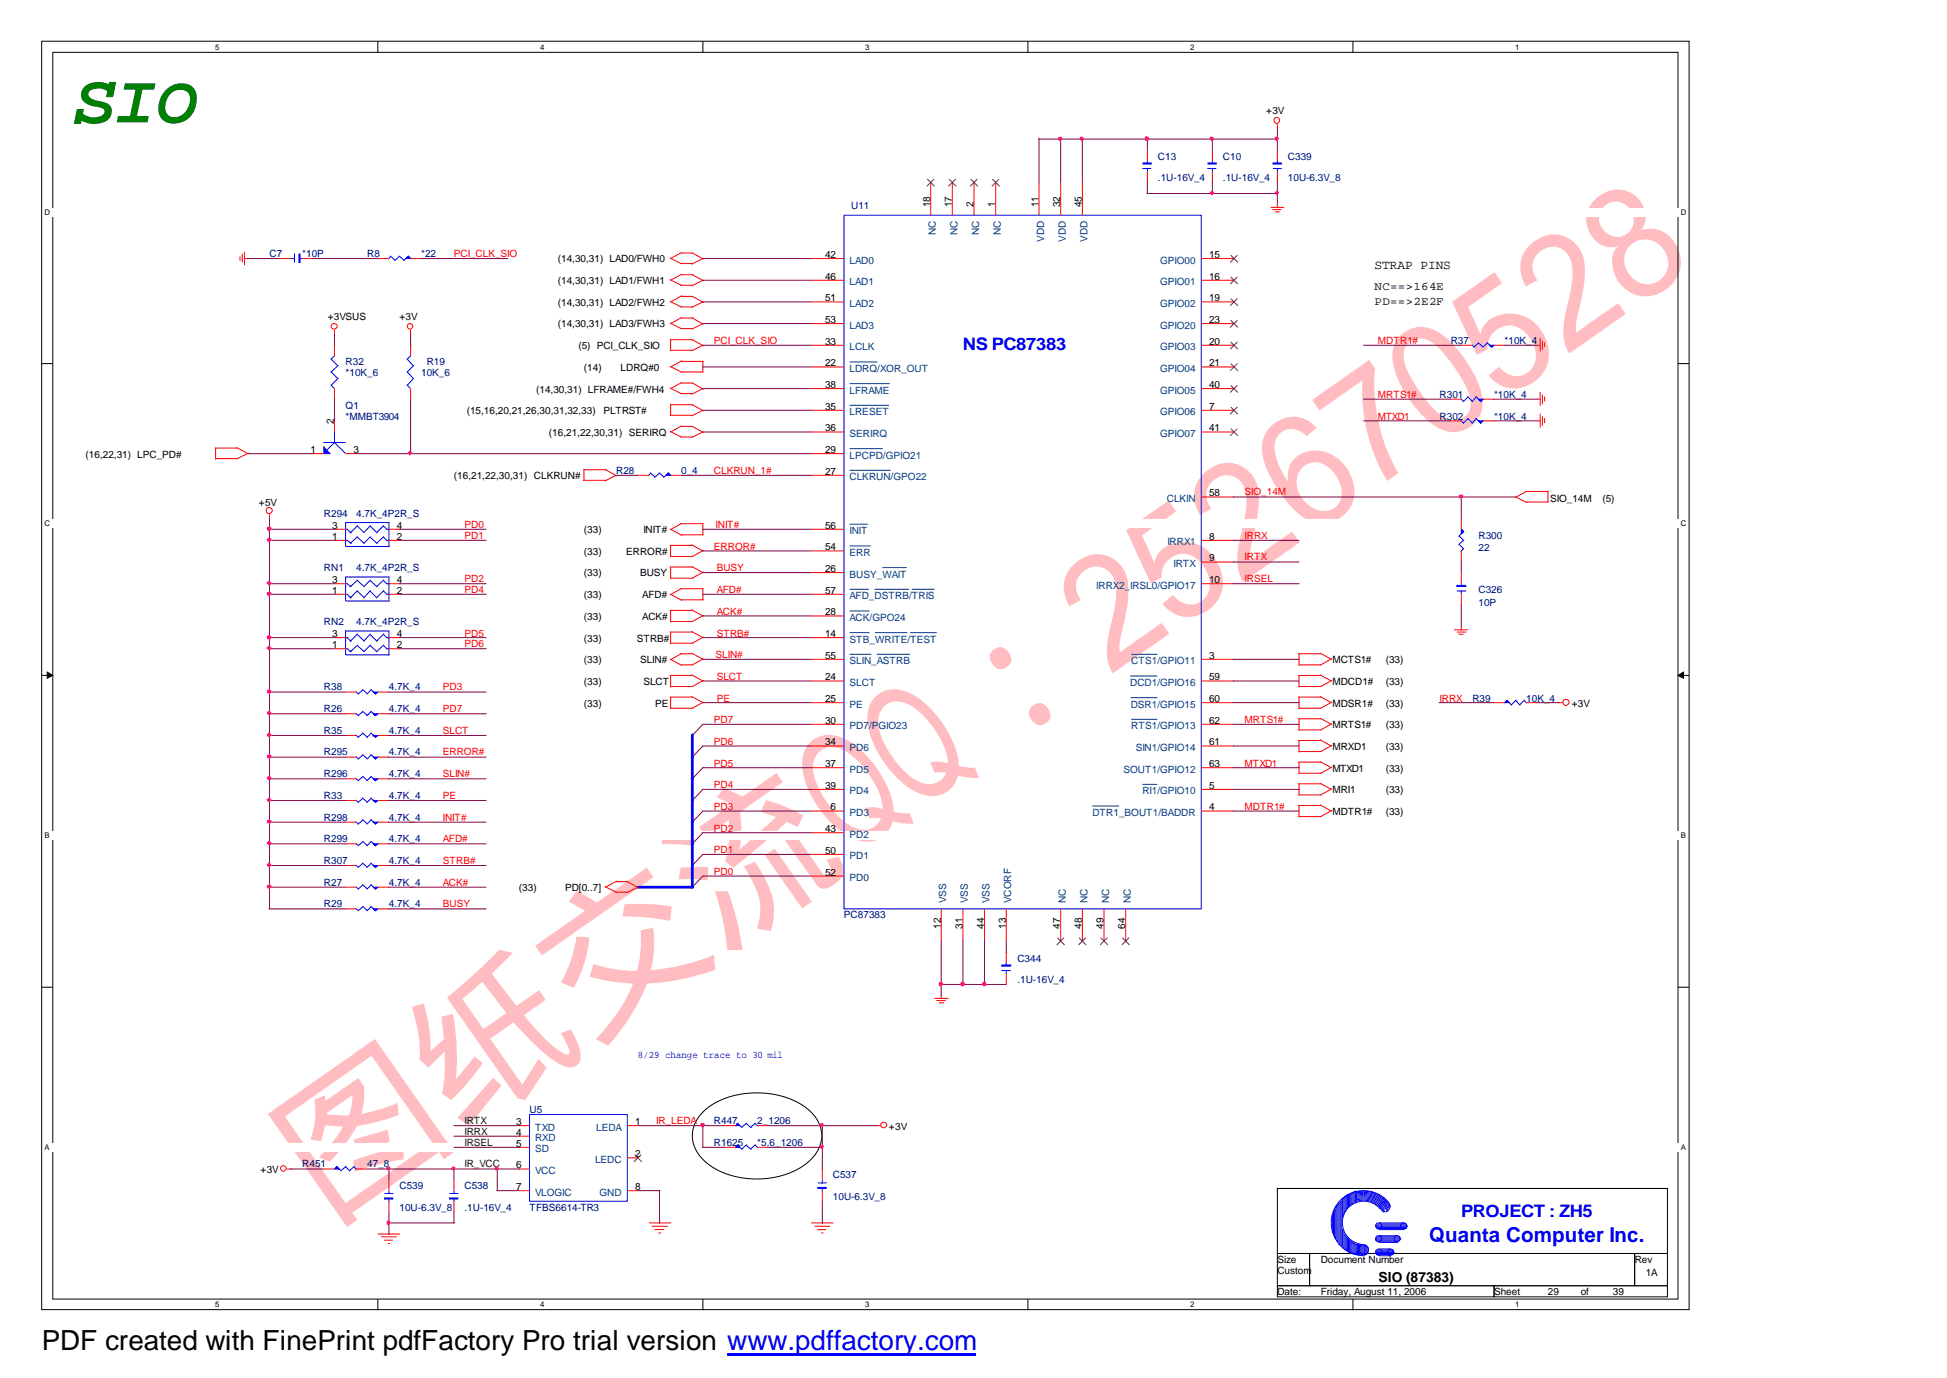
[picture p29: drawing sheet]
<svg xmlns="http://www.w3.org/2000/svg" width="297mm" height="210mm" viewBox="0 0 297 210" stroke-linecap="round" stroke-linejoin="round" font-family="sans-serif">
<defs><g id="words">
<text font-size="24.3" fill="#ffbdc2" x="49.9" y="186.4" transform="rotate(-35 49.9 186.4)">图纸交流QQ：252670528</text>
<text font-size="10.6" fill="#008000" x="11.3" y="18.6">SIO</text>
<text font-size="4.2" x="6.3" y="205.7">PDF created with FinePrint pdfFactory Pro trial version www.pdffactory.com</text>
<text font-size="3.1" fill="#00f" x="217.8" y="189.2">Quanta Computer Inc.</text>
<g font-size="2.6" fill="#00f">
<text x="146.7" y="53.4">NS PC87383</text>
<text x="222.7" y="185.4">PROJECT : ZH5</text>
</g>
<text font-size="2.1" x="210.1" y="195.3">SIO (87383)</text>
<text font-size="1.9" x="209.5" y="41">STRAP PINS</text>
<g font-size="1.8">
<text x="209.5" y="44.1">NC==&gt;164E</text>
<text x="209.5" y="46.4">PD==&gt;2E2F</text>
</g>
<g font-size="1.5">
<text x="193" y="17.4">+3V</text>
<text x="141.7" y="31.6" transform="rotate(-90 141.7 31.6)">18</text>
<text x="145" y="31.6" transform="rotate(-90 145 31.6)">17</text>
<text x="148.3" y="31.6" transform="rotate(-90 148.3 31.6)">2</text>
<text x="151.6" y="31.6" transform="rotate(-90 151.6 31.6)">1</text>
<text x="158.2" y="31.6" transform="rotate(-90 158.2 31.6)">11</text>
<text x="161.5" y="31.6" transform="rotate(-90 161.5 31.6)">32</text>
<text x="164.8" y="31.6" transform="rotate(-90 164.8 31.6)">45</text>
<text x="85" y="40">(14,30,31) LAD0/FWH0</text>
<text x="125.7" y="39.3">42</text>
<text x="184.2" y="39.3">15</text>
<text x="85" y="46.6">(14,30,31) LAD2/FWH2</text>
<text x="85" y="43.3">(14,30,31) LAD1/FWH1</text>
<text x="125.7" y="42.6">46</text>
<text x="125.7" y="45.9">51</text>
<text x="184.2" y="42.6">16</text>
<text x="184.2" y="45.9">19</text>
<text x="50" y="48.7">+3VSUS</text>
<text x="60.9" y="48.7">+3V</text>
<text x="85" y="49.9">(14,30,31) LAD3/FWH3</text>
<text x="88.1" y="53.2">(5) PCI_CLK_SIO</text>
<text x="125.7" y="52.5">33</text>
<text x="125.7" y="49.2">53</text>
<text x="184.2" y="52.5">20</text>
<text x="184.2" y="49.2">23</text>
<text x="81.7" y="59.8">(14,30,31) LFRAME#/FWH4</text>
<text x="89" y="56.5">(14)</text>
<text x="94.6" y="56.5">LDRQ#0</text>
<text x="125.7" y="55.8">22</text>
<text x="125.7" y="59.1">38</text>
<text x="184.2" y="55.8">21</text>
<text x="184.2" y="59.1">40</text>
<text x="50.9" y="64.6" transform="rotate(-90 50.9 64.6)">2</text>
<text x="71.1" y="63.1">(15,16,20,21,26,30,31,32,33)</text>
<text x="91.9" y="63.1">PLTRST#</text>
<text x="125.7" y="62.4">35</text>
<text x="125.7" y="65.7">36</text>
<text x="184.2" y="62.4">7</text>
<text x="184.2" y="65.7">41</text>
<text x="13" y="69.7">(16,22,31) LPC_PD#</text>
<text x="47.3" y="69">1</text>
<text x="53.8" y="69">3</text>
<text x="83.7" y="66.4">(16,21,22,30,31) SERIRQ</text>
<text x="125.7" y="69">29</text>
<text x="39.5" y="77.1">+5V</text>
<text x="69.2" y="73">(16,21,22,30,31) CLKRUN#</text>
<text x="125.7" y="72.3">27</text>
<text x="184.2" y="75.6">58</text>
<text x="236.2" y="76.5">SIO_14M</text>
<text x="244.2" y="76.5">(5)</text>
<text x="50.6" y="82.2">1</text>
<text x="50.6" y="80.5">3</text>
<text x="60.5" y="82.2">2</text>
<text x="60.5" y="80.5">4</text>
<text x="89" y="81.2">(33)</text>
<text x="98" y="81.2">INIT#</text>
<text x="125.7" y="83.8">54</text>
<text x="125.7" y="80.5">56</text>
<text x="184.2" y="82.2">8</text>
<text x="50.6" y="88.8">3</text>
<text x="60.5" y="88.8">4</text>
<text x="89" y="84.5">(33)</text>
<text x="89" y="87.8">(33)</text>
<text x="95.4" y="84.5">ERROR#</text>
<text x="97.5" y="87.8">BUSY</text>
<text x="125.7" y="87.1">26</text>
<text x="184.2" y="85.5">9</text>
<text x="184.2" y="88.8">10</text>
<text x="50.6" y="90.4">1</text>
<text x="60.5" y="90.4">2</text>
<text x="89" y="91.1">(33)</text>
<text x="89" y="94.4">(33)</text>
<text x="97.9" y="91.1">AFD#</text>
<text x="97.9" y="94.4">ACK#</text>
<text x="125.7" y="93.7">28</text>
<text x="125.7" y="90.4">57</text>
<text x="50.6" y="98.7">1</text>
<text x="50.6" y="97">3</text>
<text x="60.5" y="98.7">2</text>
<text x="60.5" y="97">4</text>
<text x="89" y="101">(33)</text>
<text x="89" y="97.7">(33)</text>
<text x="97" y="97.7">STRB#</text>
<text x="97.5" y="101">SLIN#</text>
<text x="125.7" y="97">14</text>
<text x="125.7" y="100.3">55</text>
<text x="184.2" y="100.3">3</text>
<text x="203" y="101">MCTS1#</text>
<text x="211.2" y="101">(33)</text>
<text x="89" y="107.6">(33)</text>
<text x="89" y="104.3">(33)</text>
<text x="98" y="104.3">SLCT</text>
<text x="99.8" y="107.6">PE</text>
<text x="125.7" y="103.6">24</text>
<text x="125.7" y="106.9">25</text>
<text x="184.2" y="103.6">59</text>
<text x="184.2" y="106.9">60</text>
<text x="203" y="107.6">MDSR1#</text>
<text x="203" y="104.3">MDCD1#</text>
<text x="211.2" y="104.3">(33)</text>
<text x="211.2" y="107.6">(33)</text>
<text x="239.5" y="107.6">+3V</text>
<text x="125.7" y="110.3">30</text>
<text x="125.7" y="113.6">34</text>
<text x="184.2" y="113.6">61</text>
<text x="184.2" y="110.3">62</text>
<text x="203" y="110.9">MRTS1#</text>
<text x="211.2" y="110.9">(33)</text>
<text x="125.7" y="116.9">37</text>
<text x="184.2" y="116.9">63</text>
<text x="203" y="114.2">MRXD1</text>
<text x="203" y="117.5">MTXD1</text>
<text x="211.2" y="114.2">(33)</text>
<text x="211.2" y="117.5">(33)</text>
<text x="125.7" y="120.2">39</text>
<text x="126.6" y="123.5">6</text>
<text x="184.2" y="123.5">4</text>
<text x="184.2" y="120.2">5</text>
<text x="203" y="120.8">MRI1</text>
<text x="203" y="124.1">MDTR1#</text>
<text x="211.2" y="124.1">(33)</text>
<text x="211.2" y="120.8">(33)</text>
<text x="125.7" y="126.8">43</text>
<text x="125.7" y="130.1">50</text>
<text x="79.1" y="135.7">(33)</text>
<text x="86.1" y="135.7">PD[0..7]</text>
<text x="125.7" y="133.4">52</text>
<text x="143.3" y="141.5" transform="rotate(-90 143.3 141.5)">12</text>
<text x="146.6" y="141.5" transform="rotate(-90 146.6 141.5)">31</text>
<text x="149.9" y="141.5" transform="rotate(-90 149.9 141.5)">44</text>
<text x="153.2" y="141.5" transform="rotate(-90 153.2 141.5)">13</text>
<text x="161.5" y="141.5" transform="rotate(-90 161.5 141.5)">47</text>
<text x="164.8" y="141.5" transform="rotate(-90 164.8 141.5)">48</text>
<text x="168.1" y="141.5" transform="rotate(-90 168.1 141.5)">49</text>
<text x="171.4" y="141.5" transform="rotate(-90 171.4 141.5)">64</text>
<text x="78.7" y="171.4">3</text>
<text x="78.7" y="173">4</text>
<text x="96.8" y="171.4">1</text>
<text x="135.5" y="172.1">+3V</text>
<text x="39.7" y="178.7">+3V</text>
<text x="78.7" y="174.7">5</text>
<text x="78.7" y="178">6</text>
<text x="96.8" y="176.3">2</text>
<text x="78.7" y="181.3">7</text>
<text x="96.8" y="181.3">8</text>
<text x="194.6" y="194">Custom</text>
<text x="194.6" y="192.4">Size</text>
<text x="194.6" y="197.3">Date:</text>
<text x="201.3" y="197.3">Friday, August 11, 2006</text>
<text x="201.3" y="192.4">Document Number</text>
<text x="227.7" y="197.3">Sheet</text>
<text x="235.9" y="197.3">29</text>
<text x="240.9" y="197.3">of</text>
<text x="245.8" y="197.3">39</text>
<text x="249.1" y="192.4">Rev</text>
<text x="250.8" y="194.3">1A</text>
</g>
<g font-size="1.5" fill="#000080">
<text x="176.4" y="24.3">C13</text>
<text x="176.4" y="27.6">.1U-16V_4</text>
<text x="186.4" y="24.3">C10</text>
<text x="186.4" y="27.6">.1U-16V_4</text>
<text x="196.3" y="24.3">C339</text>
<text x="196.3" y="27.6">10U-6.3V_8</text>
<text x="129.7" y="31.8">U11</text>
<text x="41.1" y="39.1">C7</text>
<text x="46.1" y="39.1">*10P</text>
<text x="56" y="39.1">R8</text>
<text x="64.2" y="39.1">*22</text>
<text x="221.1" y="52.3">R37</text>
<text x="229.3" y="52.3">*10K_4</text>
<text x="52.7" y="55.6">R32</text>
<text x="52.7" y="57.3">*10K_6</text>
<text x="64.2" y="57.3">10K_6</text>
<text x="65" y="55.6">R19</text>
<text x="52.7" y="62.2">Q1</text>
<text x="52.7" y="63.9">*MMBT3904</text>
<text x="219.4" y="63.9">R302</text>
<text x="219.4" y="60.6">R301</text>
<text x="227.7" y="63.9">*10K_4</text>
<text x="227.7" y="60.6">*10K_4</text>
<text x="93.9" y="72.2">R28</text>
<text x="103.8" y="72.2">0_4</text>
<text x="49.4" y="78.8">R294</text>
<text x="54.3" y="78.8">4.7K_4P2R_S</text>
<text x="225.3" y="82.1">R300</text>
<text x="49.4" y="87.1">RN1</text>
<text x="54.3" y="87.1">4.7K_4P2R_S</text>
<text x="225.3" y="84">22</text>
<text x="49.4" y="95.3">RN2</text>
<text x="54.3" y="95.3">4.7K_4P2R_S</text>
<text x="225.3" y="90.4">C326</text>
<text x="225.3" y="92.3">10P</text>
<text x="49.4" y="105.2">R38</text>
<text x="59.3" y="105.2">4.7K_4</text>
<text x="224.4" y="106.9">R39</text>
<text x="232.6" y="106.9">10K_4</text>
<text x="49.4" y="111.8">R35</text>
<text x="49.4" y="108.5">R26</text>
<text x="59.3" y="111.8">4.7K_4</text>
<text x="59.3" y="108.5">4.7K_4</text>
<text x="49.4" y="118.4">R296</text>
<text x="49.4" y="115.1">R295</text>
<text x="59.3" y="118.4">4.7K_4</text>
<text x="59.3" y="115.1">4.7K_4</text>
<text x="49.4" y="125">R298</text>
<text x="49.4" y="121.7">R33</text>
<text x="59.3" y="121.7">4.7K_4</text>
<text x="59.3" y="125">4.7K_4</text>
<text x="49.4" y="128.3">R299</text>
<text x="49.4" y="131.6">R307</text>
<text x="59.3" y="128.3">4.7K_4</text>
<text x="59.3" y="131.6">4.7K_4</text>
<text x="49.4" y="134.9">R27</text>
<text x="59.3" y="134.9">4.7K_4</text>
<text x="49.4" y="138.2">R29</text>
<text x="59.3" y="138.2">4.7K_4</text>
<text x="128.6" y="139.9">PC87383</text>
<text x="155" y="146.5">C344</text>
<text x="155" y="149.8">.1U-16V_4</text>
<text x="80.7" y="169.6">U5</text>
<text x="108.8" y="171.2">R447</text>
<text x="115.4" y="171.2">2_1206</text>
<text x="46.1" y="177.8">R451</text>
<text x="56" y="177.8">47_8</text>
<text x="108.8" y="174.5">R1625</text>
<text x="115.4" y="174.5">*5.6_1206</text>
<text x="126.9" y="179.5">C537</text>
<text x="60.9" y="184.4">10U-6.3V_8</text>
<text x="60.9" y="181.1">C539</text>
<text x="70.8" y="184.4">.1U-16V_4</text>
<text x="70.8" y="181.1">C538</text>
<text x="80.7" y="184.4">TFBS6614-TR3</text>
<text x="126.9" y="182.8">10U-6.3V_8</text>
</g>
<g font-size="1.5" fill="#004080">
<text x="142.6" y="35.8" transform="rotate(-90 142.6 35.8)">NC</text>
<text x="145.9" y="35.8" transform="rotate(-90 145.9 35.8)">NC</text>
<text x="149.2" y="35.8" transform="rotate(-90 149.2 35.8)">NC</text>
<text x="152.5" y="35.8" transform="rotate(-90 152.5 35.8)">NC</text>
<text x="129.5" y="40.1">LAD0</text>
<text x="159.1" y="36.8" transform="rotate(-90 159.1 36.8)">VDD</text>
<text x="162.4" y="36.8" transform="rotate(-90 162.4 36.8)">VDD</text>
<text x="165.7" y="36.8" transform="rotate(-90 165.7 36.8)">VDD</text>
<text x="176.8" y="40.1">GPIO00</text>
<text x="129.5" y="43.4">LAD1</text>
<text x="129.5" y="46.8">LAD2</text>
<text x="176.8" y="43.4">GPIO01</text>
<text x="176.8" y="46.8">GPIO02</text>
<text x="129.5" y="53.4">LCLK</text>
<text x="129.5" y="50.1">LAD3</text>
<text x="176.8" y="53.4">GPIO03</text>
<text x="176.8" y="50.1">GPIO20</text>
<text x="129.5" y="56.7">LDRQ/XOR_OUT</text>
<text x="129.5" y="60">LFRAME</text>
<text x="176.8" y="56.7">GPIO04</text>
<text x="176.8" y="60">GPIO05</text>
<text x="129.5" y="63.3">LRESET</text>
<text x="176.8" y="63.3">GPIO06</text>
<text x="129.5" y="69.9">LPCPD/GPIO21</text>
<text x="129.5" y="66.6">SERIRQ</text>
<text x="176.8" y="66.6">GPIO07</text>
<text x="129.5" y="73.2">CLKRUN/GPO22</text>
<text x="177.8" y="76.5">CLKIN</text>
<text x="129.5" y="81.4">INIT</text>
<text x="177.9" y="83.1">IRRX1</text>
<text x="129.5" y="88">BUSY_WAIT</text>
<text x="129.5" y="84.7">ERR</text>
<text x="167" y="89.7">IRRX2_IRSL0/GPIO17</text>
<text x="178.8" y="86.4">IRTX</text>
<text x="129.5" y="94.6">ACK/GPO24</text>
<text x="129.5" y="91.3">AFD_DSTRB/TRIS</text>
<text x="129.5" y="97.9">STB_WRITE/TEST</text>
<text x="129.5" y="101.2">SLIN_ASTRB</text>
<text x="172.4" y="101.2">CTS1/GPIO11</text>
<text x="129.5" y="104.5">SLCT</text>
<text x="129.5" y="107.8">PE</text>
<text x="172.2" y="104.5">DCD1/GPIO16</text>
<text x="172.3" y="107.8">DSR1/GPIO15</text>
<text x="129.5" y="111.1">PD7/PGIO23</text>
<text x="172.4" y="111.1">RTS1/GPIO13</text>
<text x="129.5" y="114.4">PD6</text>
<text x="129.5" y="117.7">PD5</text>
<text x="171.2" y="117.7">SOUT1/GPIO12</text>
<text x="173.1" y="114.4">SIN1/GPIO14</text>
<text x="129.5" y="124.3">PD3</text>
<text x="129.5" y="121">PD4</text>
<text x="166.5" y="124.3">DTR1_BOUT1/BADDR</text>
<text x="174.1" y="121">RI1/GPIO10</text>
<text x="129.5" y="127.6">PD2</text>
<text x="129.5" y="130.9">PD1</text>
<text x="129.5" y="134.2">PD0</text>
<text x="144.2" y="137.6" transform="rotate(-90 144.2 137.6)">VSS</text>
<text x="147.5" y="137.6" transform="rotate(-90 147.5 137.6)">VSS</text>
<text x="150.8" y="137.6" transform="rotate(-90 150.8 137.6)">VSS</text>
<text x="154.1" y="137.6" transform="rotate(-90 154.1 137.6)">VCORF</text>
<text x="162.4" y="137.6" transform="rotate(-90 162.4 137.6)">NC</text>
<text x="165.7" y="137.6" transform="rotate(-90 165.7 137.6)">NC</text>
<text x="169" y="137.6" transform="rotate(-90 169 137.6)">NC</text>
<text x="172.3" y="137.6" transform="rotate(-90 172.3 137.6)">NC</text>
<text x="81.5" y="172.2">TXD</text>
<text x="81.5" y="173.8">RXD</text>
<text x="90.8" y="172.2">LEDA</text>
<text x="81.5" y="175.5">SD</text>
<text x="81.5" y="178.8">VCC</text>
<text x="90.7" y="177.1">LEDC</text>
<text x="81.5" y="182.1">VLOGIC</text>
<text x="91.4" y="182.1">GND</text>
</g>
<g font-size="1.5" fill="#f00">
<text x="69.2" y="39.1">PCI_CLK_SIO</text>
<text x="108.8" y="52.3">PCI_CLK_SIO</text>
<text x="210" y="52.3">MDTR1#</text>
<text x="210" y="60.6">MRTS1#</text>
<text x="210" y="63.9">MTXD1</text>
<text x="108.8" y="72.2">CLKRUN_1#</text>
<text x="189.7" y="75.5">SIO_14M</text>
<text x="70.8" y="82.1">PD1</text>
<text x="70.8" y="80.4">PD0</text>
<text x="108.8" y="83.7">ERROR#</text>
<text x="109.1" y="80.4">INIT#</text>
<text x="189.7" y="82.1">IRRX</text>
<text x="70.8" y="88.7">PD2</text>
<text x="109.2" y="87.1">BUSY</text>
<text x="189.7" y="88.7">IRSEL</text>
<text x="189.7" y="85.4">IRTX</text>
<text x="70.8" y="90.4">PD4</text>
<text x="109.2" y="90.4">AFD#</text>
<text x="109.2" y="93.7">ACK#</text>
<text x="70.8" y="98.6">PD6</text>
<text x="70.8" y="97">PD5</text>
<text x="109.1" y="100.3">SLIN#</text>
<text x="109.2" y="97">STRB#</text>
<text x="67.5" y="105.2">PD3</text>
<text x="109.2" y="106.9">PE</text>
<text x="109.2" y="103.6">SLCT</text>
<text x="219.4" y="106.9">IRRX</text>
<text x="67.5" y="111.8">SLCT</text>
<text x="67.5" y="108.5">PD7</text>
<text x="108.8" y="110.2">PD7</text>
<text x="108.8" y="113.5">PD6</text>
<text x="189.7" y="110.2">MRTS1#</text>
<text x="67.5" y="115.1">ERROR#</text>
<text x="67.5" y="118.4">SLIN#</text>
<text x="108.8" y="116.8">PD5</text>
<text x="189.7" y="116.8">MTXD1</text>
<text x="67.5" y="125">INIT#</text>
<text x="67.5" y="121.7">PE</text>
<text x="108.8" y="120.1">PD4</text>
<text x="108.8" y="123.4">PD3</text>
<text x="189.7" y="123.4">MDTR1#</text>
<text x="67.5" y="131.6">STRB#</text>
<text x="67.5" y="128.3">AFD#</text>
<text x="108.8" y="130">PD1</text>
<text x="108.8" y="126.7">PD2</text>
<text x="67.5" y="134.9">ACK#</text>
<text x="108.8" y="133.3">PD0</text>
<text x="67.5" y="138.2">BUSY</text>
<text x="100" y="171.2">IR_LEDA</text>
</g>
<text font-size="1.5" fill="#00f" x="97.2" y="161.1">8/29 change trace to 30 mil</text>
<g font-size="1.5" fill="#004000">
<text x="70.8" y="171.2">IRTX</text>
<text x="70.8" y="172.9">IRRX</text>
<text x="70.8" y="174.5">IRSEL</text>
<text x="70.8" y="177.8">IR_VCC</text>
</g>
<g font-size="1.2">
<text x="32.8" y="7.5">5</text>
<text x="82.3" y="7.5">4</text>
<text x="131.8" y="7.5">3</text>
<text x="181.4" y="7.5">2</text>
<text x="230.9" y="7.5">1</text>
<text x="6.8" y="32.8">D</text>
<text x="256.1" y="32.8">D</text>
<text x="6.8" y="80.2">C</text>
<text x="256.1" y="80.2">C</text>
<text x="6.8" y="127.7">B</text>
<text x="256.1" y="127.7">B</text>
<text x="6.8" y="175.2">A</text>
<text x="256.1" y="175.2">A</text>
<text x="32.8" y="199.2">5</text>
<text x="82.3" y="199.2">4</text>
<text x="131.8" y="199.2">3</text>
<text x="181.4" y="199.2">2</text>
<text x="230.9" y="199.2">1</text>
</g>
</g></defs>
<path d="M6.3 6.3h251.1v193.2h-251.1zM8 8h247.7v189.9h-247.7z" fill="none" stroke="#000" stroke-width=".15"/>
<g fill="#fff">
<path d="M32.8 6.4h.6v1.4h-.6z"/>
<path d="M32.8 198h.6v1.4h-.6z"/>
</g>
<path d="M57.6 6.3v1.7M57.6 197.9v1.7" fill="none" stroke="#000" stroke-width=".15"/>
<g fill="#fff">
<path d="M82.3 6.4h.7v1.4h-.7z"/>
<path d="M82.3 198h.7v1.4h-.7z"/>
</g>
<path d="M107.1 6.3v1.7M107.1 197.9v1.7" fill="none" stroke="#000" stroke-width=".15"/>
<g fill="#fff">
<path d="M131.8 6.4h.7v1.4h-.7z"/>
<path d="M131.8 198h.7v1.4h-.7z"/>
</g>
<path d="M156.6 6.3v1.7M156.6 197.9v1.7" fill="none" stroke="#000" stroke-width=".15"/>
<g fill="#fff">
<path d="M181.4 6.4h.6v1.4h-.6z"/>
<path d="M181.4 198h.6v1.4h-.6z"/>
</g>
<path d="M206.2 6.3v1.7M206.2 197.9v1.7" fill="none" stroke="#000" stroke-width=".15"/>
<g fill="#fff">
<path d="M230.9 6.4h.7v1.4h-.7z"/>
<path d="M230.9 198h.7v1.4h-.7z"/>
<path d="M6.8 31.7h250.2v1.3h-250.2z"/>
<path d="M6.8 79.1h250.2v1.3h-250.2z"/>
</g>
<path d="M6.3 55.4h1.7M255.7 55.4h1.7" fill="none" stroke="#000" stroke-width=".15"/>
<path d="M6.8 126.6h250.1v1.3h-250.1z" fill="#fff"/>
<path d="M6.3 102.9h1.7M255.7 102.9h1.7" fill="none" stroke="#000" stroke-width=".15"/>
<path d="M7.2 102.4l.8 .5-.8 .4zM255.7 102.9l.8-.5v.9z" fill="#000" stroke="#000" stroke-width=".15"/>
<path d="M6.8 174.1h250.1v1.3h-250.1z" fill="#fff"/>
<path d="M6.3 150.4h1.7M255.7 150.4h1.7M106.8 169.7a11.4 11.4 0 0 1 8.5-3.2 11.6 11.6 0 0 1 8.6 3.2 4.8 4.8 0 0 1-.8 7.3 13.2 13.2 0 0 1-14.7 .7 5.6 5.6 0 0 1-2.8-5.6l.2-.9 .5-.8zM194.6 181h59.5v9.9h-59.5zM194.6 190.9h5v4.9h-5zM194.6 195.8h33.1v1.7h-33.1zM199.6 190.9h49.5v4.9h-49.5zM227.7 195.8h26.4v1.7h-26.4zM249.1 190.9h5v4.9h-5z" fill="none" stroke="#000" stroke-width=".15"/>
<g fill="none" stroke="#f00" stroke-width=".15">
<path d="M194.6 18.9v.8M36.6 39v.7M36.9 38.6v1.4M37.2 39.4h.6M37.3 38.4v2M193.6 31.6h2.1M193.9 31.9h1.3M194.3 32.3h.7M194.6 31.1v.6M51 50.2v.8M62.6 50.2v.8M234.3 52.6h.5"/>
<path d="M234.7 51.5v2M234.7 59.7v2.1M235 51.9v1.4M235.4 52.2v.6M41.1 78.3v.8M234.3 60.8h.5M234.3 64.1h.5M234.7 63v2.1M235 60.1v1.5M235 63.4v1.5M235.4 60.4v.7M235.4 63.7v.7"/>
<path d="M221.6 95.9h2.1M222 96.3h1.4M222.2 96.6h.8M222.7 95.5v.5M237.5 107h.7M52.7 138.4h1.6M57.6 138.4h1.7M142.4 152.1h2.1M142.7 152.4h1.4M143.1 152.8h.7M143.4 151.7v.5M43.7 178.1h.7"/>
<path d="M49.4 178.1h1.6M54.3 178.1h1.7M133.4 171.5h.8M57.6 188h3.4M58.1 188.4h2.4M58.5 188.9h1.4M59.1 189.4h.3M98.9 186.3h3.4M99.3 186.8h2.5M99.7 187.3h1.5M100.3 187.8h.5M123.6 186.3h3.4"/>
<path d="M124.1 186.8h2.4M124.5 187.3h1.4M125.1 187.8h.4"/>
<circle cx="194.5" cy="18.3" r=".45"/>
<circle cx="50.9" cy="49.7" r=".45"/>
<circle cx="62.5" cy="49.7" r=".42"/>
<circle cx="41" cy="77.8" r=".48"/>
<circle cx="238.6" cy="107" r=".48"/>
<circle cx="43.2" cy="178" r=".42"/>
<circle cx="134.7" cy="171.4" r=".45"/>
</g>
<g fill="none" stroke="#00f" stroke-width=".15">
<path d="M222 90h1.4M222.7 88.8v.4M222.7 89.9v.6M54.2 138.4l.4 .3M55.2 138l.8 .7M55.3 138.1l-.8 .7M56.5 138l.7 .7M56.6 138.1l-.7 .7M57.6 138.4l-.5 .4M51.3 177.7l.8 .7M51.4 177.6l-.4 .5M52.7 177.7l.6 .7"/>
<path d="M52.7 177.6l-.7 .7M53.9 177.7l.5 .5M54 177.6l-.7 .7"/>
</g>
<g fill="#00f" stroke="#00f" stroke-width=".15">
<path d="M56.9 138.4h.7l-.4 .3z" fill-rule="evenodd"/>
<path d="M51.3 177.7l.3 .4h-.6l.3-.4 .3 .4z" fill-rule="evenodd"/>
</g>
<path d="M222.1 89.3h1.3h-1.3z" fill="#00f"/>
<path d="M174.1 25.7h1.3M174.8 24.4v.4M174.8 25.6v.6M222 89.2h1.4v.1h-1.4z" fill="none" stroke="#00f" stroke-width=".15"/>
<path d="M222.7 87.2v1.7M222.7 90.5v1.7" fill="none" stroke="#f00" stroke-width=".15"/>
<path d="M174.2 24.9h1.2v.1h-1.2z" fill="#00f"/>
<g fill="none" stroke="#00f" stroke-width=".15">
<path d="M174.2 24.8h1.2v.2h-1.2zM62 56.6l1 1.1M62 54.6l1 1.1M62 58.6l.6 .6M62.7 54.1l-.6 .6M63.1 57.6l-1 1.1M63.1 55.6l-1 1.1M52.7 79.5v3.7h6.7M52.7 79.6h6.7M59.3 79.6v3.7M52.7 82.3h.3M52.7 80.6h.3"/>
<path d="M52.9 82.3l.6 .5-.2-.2M52.9 80.6l.6 .6M54.4 81.8l1.1 1M54.4 80.1l1.1 1.1M54.5 81.7l-1.1 1M54.5 80l-1.1 1.1M56.4 81.8l1.1 1M56.4 80.1l1.1 1.1M56.5 81.7l-1 1M56.5 80l-1 1.1M58.4 81.8l.6 .6M58.4 80.1l.6 .6"/>
<path d="M58.5 81.7l-1.1 1M58.5 80l-1.1 1.1M58.9 82.3h.5M58.9 80.6h.5M222.3 81.6l.8 .8M222.3 82.9l.8 .8M222.7 80.6l.4 .4M223 81l-.8 .7M223 82.3l-.8 .7M223 83.6l-.4 .4M54.2 105.3l.4 .4M55.2 105l.8 .7"/>
<path d="M55.3 105.1l-.8 .7M56.5 105l.7 .7M56.6 105.1l-.7 .7M57.6 105.4l-.5 .4M54.2 128.5l.4 .3M55.2 128.1l.8 .7M55.3 128.2l-.8 .7M56.5 128.1l.7 .7M56.6 128.2l-.7 .7M57.6 128.5l-.5 .4M125.3 179.7v.6M124.6 180.2h1.4"/>
<path d="M125.3 181v.5"/>
</g>
<g fill="none" stroke="#f00" stroke-width=".15">
<path d="M174.8 22.9v1.6M174.8 26.2v1.6M62.6 52.6v1.6M62.6 59.2v1.6M222.7 79v1.6M51 82.3h1.7M51 80.6h1.7M59.3 82.3h1.6M59.3 80.6h1.6M222.7 83.9v1.7M52.7 105.4h1.6M57.6 105.4h1.7"/>
<path d="M52.7 128.5h1.6M57.6 128.5h1.7"/>
</g>
<g fill="#00f" stroke="#00f" stroke-width=".15">
<path d="M56.9 105.4h.7l-.4 .3z" fill-rule="evenodd"/>
<path d="M222.7 80.6l.3 .4-.3 .3 .3-.3-.3 .3z" fill-rule="evenodd"/>
<path d="M56.9 128.5h.7l-.4 .3z" fill-rule="evenodd"/>
</g>
<path d="M124.7 180.9h1.2v.1h-1.2z" fill="#00f"/>
<g fill="none" stroke="#00f" stroke-width=".15">
<path d="M128.6 32.8h54.4v105.6h-54.4zM50.4 58.6l.6 .6M50.4 56.6l1.1 1.1M50.4 54.6l1.1 1.1M51.1 54.1l-.6 .6M51.6 57.6l-1.1 1.1M51.6 55.6l-1.1 1.1M99.1 72l.7 .7M99.1 72.1l-.3 .4M100.4 72l.8 .7M100.5 72.1l-.8 .6M101.8 72l.4 .4"/>
<path d="M101.9 72.1l-.8 .6M222.6 64l.4 .4M223.6 63.7l.8 .7M223.7 63.8l-.8 .7M224.9 63.7l.7 .7M225 63.8l-.7 .7M226 64.1l-.4 .4M54.2 118.5l.4 .4M55.2 118.2l.8 .7M55.3 118.3l-.8 .7M56.5 118.2l.7 .7M56.6 118.3l-.7 .7"/>
<path d="M57.6 118.6l-.5 .4M229.6 106.7l.8 .8M229.7 106.6l-.4 .4M231 106.7l.6 .8M231.1 106.6l-.8 .8M232.2 106.7l.5 .4M232.3 106.6l-.7 .8M54.2 125.2l.4 .3M54.2 131.8l.4 .3M55.2 124.8l.8 .7M55.2 131.4l.8 .7M55.3 124.9l-.8 .7"/>
<path d="M55.3 131.5l-.8 .7M56.5 124.8l.7 .7M56.5 131.4l.7 .7M56.6 124.9l-.7 .7M56.6 131.5l-.7 .7M57.6 125.2l-.5 .4M57.6 131.8l-.5 .4M112.4 174.4l.7 .7M112.4 174.3l-.3 .5M113.7 174.4l.8 .7M113.8 174.3l-.8 .7M115.1 174.4l.4 .5"/>
<path d="M115.1 174.3l-.7 .7M68.5 181.8h1.4M69.2 181.4v.5M69.2 182.6v.5M124.6 180.9h1.3v.1h-1.3z"/>
</g>
<g fill="none" stroke="#f00" stroke-width=".15">
<path d="M123.6 39.4h5M141.8 27.8v5M145.1 27.8v5M148.4 27.8v5M151.7 27.8v5M158.3 27.8v5M161.6 27.8v5M164.9 27.8v5M183 39.4h5M51 52.6v1.6M51 59.2v1.6M123.6 42.7h5"/>
<path d="M123.6 46h5M123.6 52.6h5M123.6 55.9h5M123.6 49.3h5M123.6 59.2h5M183 42.7h5M183 46h5M183 52.6h5M183 55.9h5M183 49.3h5M183 59.2h5M97.2 72.4h1.7"/>
<path d="M102.2 72.4h1.6M123.6 62.5h5M123.6 72.4h5M123.6 69.1h5M123.6 65.8h5M183 62.5h5M183 65.8h5M183 75.7h5M221.1 64.1h1.6M226 64.1h1.7M123.6 97.1h5M123.6 87.2h5"/>
<path d="M123.6 93.8h5M123.6 83.9h5M123.6 80.6h5M123.6 90.5h5M183 85.6h5M183 82.3h5M183 88.9h5M52.7 118.6h1.6M57.6 118.6h1.7M123.6 100.4h5M123.6 103.7h5M123.6 107h5"/>
<path d="M123.6 110.3h5M123.6 113.6h5M123.6 116.9h5M183 100.4h5M183 103.7h5M183 107h5M183 110.3h5M183 113.6h5M183 116.9h5M227.7 107h1.6M232.6 107h1.7M52.7 125.2h1.6"/>
<path d="M52.7 131.8h1.6M57.6 125.2h1.7M57.6 131.8h1.7M123.6 123.5h5M123.6 120.2h5M123.6 126.8h5M123.6 130.1h5M123.6 133.4h5M143.4 138.4v5M146.7 138.4v5M150 138.4v5M153.3 138.4v5"/>
<path d="M161.6 138.4v5M164.9 138.4v5M168.2 138.4v5M171.5 138.4v5M183 123.5h5M183 120.2h5M110.4 174.8h1.7M115.4 174.8h1.6M125.3 178.1v1.6M125.3 181.4v1.6"/>
</g>
<g fill="none" stroke="#004080" stroke-width=".15">
<path d="M129.5 55.1h4.2M129.5 58.4h6.1M129.5 71.6h6.2M129.5 68.3h5M129.5 61.7h6M129.5 79.9h2.7M129.5 99.7h3.3M129.5 96.4h3M129.5 93.1h3M129.5 83.2h3.2M129.5 89.8h2.9M133.3 89.8h5.2"/>
<path d="M133.3 96.4h5M133.6 99.7h5.1M134.5 86.5h3.7M138.7 96.4h4M138.9 89.8h3.5M172.4 99.7h4M172.2 103h4.2M172.3 106.3h4.1M172.4 109.6h4M174.1 119.5h2.3M166.5 122.8h4"/>
</g>
<g fill="none" stroke="#804000" stroke-width=".15">
<path d="M141.3 27.3l1.1 1.1M142.3 27.3l-1.1 1.1M144.6 27.3l1.1 1.1M145.6 27.3l-1.1 1.1M147.9 27.3l1.1 1.1M148.9 27.3l-1.1 1.1M151.2 27.3l1.1 1.1M152.2 27.3l-1.1 1.1M187.5 38.9l1.1 1.1M188.6 38.9l-1.1 1.1M187.5 42.2l1.1 1.1M187.5 45.5l1.1 1.1"/>
<path d="M187.5 52.1l1.1 1.1M187.5 55.4l1.1 1.1M187.5 48.8l1.1 1.1M187.5 58.7l1.1 1.1M188.6 42.2l-1.1 1.1M188.6 45.5l-1.1 1.1M188.6 52.1l-1.1 1.1M188.6 55.4l-1.1 1.1M188.6 48.8l-1.1 1.1M188.6 58.7l-1.1 1.1M187.5 62l1.1 1.1M187.5 65.3l1.1 1.1"/>
<path d="M188.6 62l-1.1 1.1M188.6 65.3l-1.1 1.1M161.1 142.8l1.1 1.1M162.1 142.8l-1.1 1.1M164.4 142.8l1.1 1.1M165.4 142.8l-1.1 1.1M167.7 142.8l1.1 1.1M168.7 142.8l-1.1 1.1M171 142.8l1.1 1.1M172 142.8l-1.1 1.1"/>
</g>
<g fill="#00f" stroke="#00f" stroke-width=".15">
<path d="M112.4 174.4l.3 .4h-.6l.3-.4 .3 .4z" fill-rule="evenodd"/>
<path d="M101.5 72.4l.4-.3 .3 .3h-.7l.4-.3z" fill-rule="evenodd"/>
<path d="M56.9 118.6h.7l-.4 .3z" fill-rule="evenodd"/>
<path d="M56.9 125.2h.7l-.4 .3z" fill-rule="evenodd"/>
<path d="M56.9 131.8h.7l-.4 .3z" fill-rule="evenodd"/>
<path d="M229.6 106.7l.4 .3h-.7l.3-.3 .4 .3z" fill-rule="evenodd"/>
<path d="M225.3 64.1h.7l-.4 .3z" fill-rule="evenodd"/>
</g>
<path d="M68.6 182.6h1.2h-1.2z" fill="#00f"/>
<g fill="none" stroke="#00f" stroke-width=".15">
<path d="M224.3 52.5l.3 .3M225.2 52.2l.8 .6M225.3 52.3l-.8 .6M226.6 52.2l.7 .6M226.7 52.3l-.8 .6M227.7 52.6l-.5 .3M222.6 60.7l.4 .4M223.6 60.4l.8 .7M223.7 60.5l-.8 .7M224.9 60.4l.7 .7M225 60.5l-.7 .7M226 60.8l-.4 .4"/>
<path d="M54.2 111.9l.4 .4M55.2 111.6l.8 .7M55.3 111.7l-.8 .7M56.5 111.6l.7 .7M56.6 111.7l-.7 .7M57.6 112l-.5 .4M152.6 147.8h1.4M153.3 146.6v.4M153.3 147.8v.6M112.4 171.1l.7 .7M112.4 171l-.3 .5M113.7 171.1l.8 .7"/>
<path d="M113.8 171l-.8 .7M115.1 171.1l.4 .4M115.1 171l-.7 .7M68.5 182.5h1.3v.1h-1.3zM203 185.1v2.5M203 187.5l.3 .6M203.2 184.6v3.4M203.4 184.3v4.2M203.4 188.4l.2 .3M203.5 184.2l-.3 .5M203.5 183.9v4.7M203.7 183.7v5.3"/>
<path d="M203.7 188.9l.3 .3M203.8 183.6l-.3 .4M203.9 183.4v5.7M204 183.3v6.4M204.1 183.2l-.2 .3M204.2 183.1v6.5M204.4 183v6.8M204.4 189.8h.2M204.5 182.9l-.3 .2M204.6 182.6v2.9M204.6 187.2v2.6M204.6 187.3l.1 .4"/>
<path d="M204.6 182.6v2.3M204.6 187.6v2.4M204.6 189.9l.3 .3M204.7 184.8l-.1 .6M204.8 182.5v2.3M204.8 187.9v2.2M204.8 188l.3 .3M204.9 182.4l-.3 .2M205 190.3l.2 .2M205 182.2v2.3M205 188.2v2.1M205.1 184.4l-.3 .3"/>
<path d="M205.1 182.1v2.1M205.1 188.3v2.1M205.1 188.4l.3 .3M205.2 182l-.2 .3M205.3 190.6h.3M205.3 181.9v2.1M205.3 188.6v2.1M205.3 182h.3M205.4 183.9l-.3 .3M205.5 188.7l.2 .3M205.5 182v1.9M205.5 188.7v1.9"/>
<path d="M205.7 190.8h.2M205.7 181.9v1.8M205.7 188.9v2M205.7 183.6l-.2 .2M205.8 189.1l.3 .2M205.8 181.8v1.8M205.8 189v1.8M205.9 181.7l-.2 .3M206 181.7v1.6M206 189.2v1.7M206 190.8l.2 .2M206.1 183.2l-.3 .3"/>
<path d="M206.2 181.6v1.8M206.2 189.2v1.7M206.2 189.2l.2 .3M206.2 181.5l-.2 .3M206.2 182.9l.3 .2M206.3 190.9h.3M206.3 181.5v1.5M206.3 189.4v1.6M206.4 182.5a4.2 4.2 0 0 1 4.9 1.9M206.4 182.3a4.3 4.3 0 0 1 5.1 2.1M206.4 182.1a4.5 4.5 0 0 1 5.1 2M206.4 182a4.6 4.6 0 0 1 5.3 2.1"/>
<path d="M206.5 181.5v1.7M206.5 189.4v1.5M206.5 189.6h.3M206.5 183.1a3.4 3.4 0 0 1 4.3 1.6M206.5 182.8a3.8 3.8 0 0 1 4.5 1.8M206.5 182.6a3.9 3.9 0 0 1 4.5 1.6M206.6 191.1h.4M206.6 181.4l-.3 .2M206.6 181.7a4.8 4.8 0 0 1 5.2 2.2M206.6 181.5a5 5 0 0 1 5.2 2.2M206.7 190.9h.2M206.7 181.5v1.5"/>
<path d="M206.7 189.6v1.4M206.8 189.6h.3M206.8 189.5v1.4M207 189.6v1.6M207.2 189.6v1.6M207.3 189.5l-.6 1.6M207.3 189.5v1.4M207.3 189.6l.3 .4M207.4 190.9l-.2 .2M207.5 191.1h.3M207.5 189.9v1.3M207.7 189.8h.5"/>
<path d="M207.7 189.7v1.4M207.9 191.1h.1M207.9 189.8v1.4M207.9 189.7v1.4M208.1 189.8v1.4M208.3 189.8v1.1M208.3 189.9l.2 .3M208.4 190.9l-.3 .2M208.4 190.1v.8M209.5 190.6h2.8M209.5 190.9h2.8M209.5 188.9h3.8"/>
<path d="M209.6 186.6h4.7M209.6 186.6v.3M209.6 190.6v.3M209.6 186.8h4.9M209.6 188.7h3.9M209.6 188.9l.5 .3M209.6 190.8h2.9M209.6 190.9l.5 .3M209.7 188.6h3.6M209.7 187h4.6M209.8 186.5h4.6M209.8 187l.3 .2"/>
<path d="M209.8 188.4h3.6M209.8 188.6l-.3 .2M209.8 190.4h2.5M210 187.1h4.4M210 189.1h3.2M210 191.1h2.3M210.1 190.3h1.9M210.1 191.3h1.9M210.1 189.2h2.9M210.1 188.2h2.9M210.1 187.3h3.9M210.1 186.3h3.9"/>
<path d="M210.3 184.2a3.3 3.3 0 0 0-5.5 .7 3.3 3.3 0 0 0 3 4.7M211.6 183.1a5 5 0 0 0-8.3 1.1 5 5 0 0 0 4.5 7.1M212.3 190.4v.3M212.4 190.8l-.2 .2M213.3 188.4v.3M213.4 188.7l-.2 .3M214.3 186.5v.2M214.5 186.8l-.3 .2"/>
<circle cx="207.8" cy="190.4" r=".77"/>
<circle cx="210.1" cy="186.7" r=".48"/>
<circle cx="210.1" cy="190.7" r=".48"/>
<circle cx="210.1" cy="188.7" r=".48"/>
<circle cx="211.1" cy="183.8" r=".77"/>
<circle cx="211.9" cy="190.7" r=".48"/>
<circle cx="212.9" cy="188.7" r=".48"/>
<circle cx="213.9" cy="186.7" r=".48"/>
</g>
<path d="M222.7 52.6h1.7M227.7 52.6h1.6M221.1 60.8h1.6M226 60.8h1.7M52.7 112h1.6M57.6 112h1.7M69.2 179.7v1.7M110.4 171.5h1.7M115.4 171.5h1.6M69.2 183v1.7" fill="none" stroke="#f00" stroke-width=".15"/>
<g fill="#00f" stroke="#00f" stroke-width=".15">
<path d="M112.4 171.1l.3 .4h-.6l.3-.4 .3 .4z" fill-rule="evenodd"/>
<path d="M225.3 60.8h.7l-.4 .3z" fill-rule="evenodd"/>
<path d="M227 52.6h.7l-.4 .2z" fill-rule="evenodd"/>
<path d="M56.9 112h.7l-.4 .3z" fill-rule="evenodd"/>
</g>
<path d="M152.7 147.1h1.3v.1h-1.3z" fill="#00f"/>
<path d="M194 25.7h1.3M194.6 24.4v.4M194.6 25.6v.6M152.7 147h1.3v.2h-1.3z" fill="none" stroke="#00f" stroke-width=".15"/>
<path d="M153.3 145v1.7M153.3 148.4v1.6" fill="none" stroke="#f00" stroke-width=".15"/>
<path d="M194.1 24.9h1.1v.1h-1.1z" fill="#00f"/>
<g fill="none" stroke="#00f" stroke-width=".15">
<path d="M59.4 39l.8 .6M59.5 39l-.3 .5M60.8 39l.8 .6M60.9 39l-.8 .7M62.1 39l.5 .4M62.2 39l-.7 .7M194 24.8h1.2v.2h-1.2zM54.2 121.8l.4 .4M55.2 121.5l.8 .7M55.3 121.6l-.8 .7M56.5 121.5l.7 .7M56.6 121.6l-.7 .7"/>
<path d="M57.6 121.9l-.5 .4M80.7 169.8h14.9v13.2h-14.9zM58.6 181.8h1.3M59.3 181.4v.5M59.3 182.6v.5"/>
</g>
<g fill="none" stroke="#f00" stroke-width=".15">
<path d="M57.6 39.4h1.7M62.6 39.4h1.6M194.6 22.9v1.6M194.6 26.2v1.6M52.7 121.9h1.6M57.6 121.9h1.7M79.1 171.5h1.6M79.1 173.1h1.6M79.1 174.8h1.6M79.1 178.1h1.6M95.6 171.5h1.6M95.6 176.4h1.6"/>
<path d="M79.1 181.4h1.6M95.6 181.4h1.6"/>
</g>
<path d="M96.7 175.9l1.1 1.1M97.7 175.9l-1.1 1.1" fill="none" stroke="#804000" stroke-width=".15"/>
<g fill="#00f" stroke="#00f" stroke-width=".15">
<path d="M56.9 121.9h.7l-.4 .3z" fill-rule="evenodd"/>
<path d="M61.9 39.4l.3-.4 .4 .4h-.7l.3-.4z" fill-rule="evenodd"/>
</g>
<path d="M58.7 182.6h1.2h-1.2z" fill="#00f"/>
<path d="M44.4 39.4h.6M44.9 38.6v1.4M45.7 39.4h.4M54.2 135.1l.4 .3M55.2 134.7l.8 .7M55.3 134.8l-.8 .7M56.5 134.7l.7 .7M56.6 134.8l-.7 .7M57.6 135.1l-.5 .4M58.6 182.5h1.3v.1h-1.3z" fill="none" stroke="#00f" stroke-width=".15"/>
<path d="M52.7 135.1h1.6M57.6 135.1h1.7M59.3 179.7v1.7M59.3 183v1.7" fill="none" stroke="#f00" stroke-width=".15"/>
<path d="M56.9 135.1h.7l-.4 .3z" fill-rule="evenodd" fill="#00f" stroke="#00f" stroke-width=".15"/>
<path d="M45.6 38.8h.1v1.2h-.1z" fill="#00f"/>
<g fill="none" stroke="#00f" stroke-width=".15">
<path d="M45.6 38.7h.1v1.3h-.1zM184 25.7h1.3M184.7 24.4v.4M184.7 25.6v.6M52.7 87.8v3.7h6.7M52.7 90.5h.3M52.7 88.9h.3M52.7 96v3.8h6.7M52.7 87.9h6.7M52.7 98.8h.3M52.7 97.1h.3M52.7 96.1h6.7"/>
<path d="M52.9 90.5l.6 .6M52.9 88.9l.6 .5-.2-.2M52.9 98.8l.6 .5-.2-.2M52.9 97.1l.6 .6M54.4 90l1.1 1.1M54.4 88.4l1.1 1M54.4 98.3l1.1 1M54.4 96.6l1.1 1.1M54.5 89.9l-1.1 1.1M54.5 88.3l-1.1 1M54.5 98.2l-1.1 1M54.5 96.5l-1.1 1.1"/>
<path d="M56.4 90l1.1 1.1M56.4 88.4l1.1 1M56.4 98.3l1.1 1M56.4 96.6l1.1 1.1M56.5 89.9l-1 1.1M56.5 88.3l-1 1M56.5 98.2l-1 1M56.5 96.5l-1 1.1M58.4 90l.6 .6M58.4 88.4l.6 .6M58.4 98.3l.6 .6M58.4 96.6l.6 .6"/>
<path d="M58.5 89.9l-1.1 1.1M58.5 88.3l-1.1 1M58.5 98.2l-1.1 1M58.5 96.5l-1.1 1.1M58.9 90.5h.5M58.9 88.9h.5M58.9 98.8h.5M58.9 97.1h.5M59.3 87.9v3.7M59.3 96.1v3.7M54.2 108.6l.4 .4M55.2 108.3l.8 .7"/>
<path d="M55.3 108.4l-.8 .7M56.5 108.3l.7 .7M56.6 108.4l-.7 .7M57.6 108.7l-.5 .4"/>
</g>
<path d="M42.8 39.4h1.6M46.1 39.4h1.6M51 90.5h1.7M51 88.9h1.7M51 98.8h1.7M51 97.1h1.7M59.3 90.5h1.6M59.3 88.9h1.6M59.3 98.8h1.6M59.3 97.1h1.6M52.7 108.7h1.6M57.6 108.7h1.7" fill="none" stroke="#f00" stroke-width=".15"/>
<path d="M56.9 108.7h.7l-.4 .3z" fill-rule="evenodd" fill="#00f" stroke="#00f" stroke-width=".15"/>
<path d="M184.1 24.9h1.2v.1h-1.2z" fill="#00f"/>
<path d="M184.1 24.8h1.2v.2h-1.2zM49.3 67.4h3.4M50.9 67.3l1.8 1.8M51 65.7v1.7l-1.3 1.3M54.2 115.2l.4 .4M55.2 114.9l.8 .7M55.3 115l-.8 .7M56.5 114.9l.7 .7M56.6 115l-.7 .7M57.6 115.3l-.5 .4" fill="none" stroke="#00f" stroke-width=".15"/>
<g fill="none" stroke="#f00" stroke-width=".15">
<path d="M102.1 39.3l1.7 .8M103.8 38.5h1.8M103.9 38.5l-1.7 .9M105.5 38.5l1.7 1M107.1 39.4l-1.7 .8M184.7 22.9v1.6M184.7 26.2v1.6M102.1 45.9l1.7 .9M102.1 59.1l1.7 .9M102.1 42.6l1.7 .8M102.1 55.8l1.7 .9M102.1 49.2l1.7 .9"/>
<path d="M102.1 53.4h3.4M102.2 51.7v1.7M102.2 51.7h3.4M103.7 56.7h3.4M103.7 40.1h1.8M103.7 46.8h1.8M103.7 60h1.8M103.7 43.4h1.8M103.7 50.1h1.8M103.8 45.1h1.8M103.8 58.3h1.8M103.8 41.8h1.8"/>
<path d="M103.8 55h3.4M103.8 48.4h1.8M103.9 45.1l-1.7 .9M103.9 58.3l-1.7 .9M103.9 41.8l-1.7 .9M103.9 55l-1.7 .9M103.9 48.4l-1.7 .9M105.5 51.7l1.7 1M105.5 45.1l1.7 1M105.5 58.3l1.7 1M105.5 41.8l1.7 1M105.5 48.4l1.7 1"/>
<path d="M107.1 52.6l-1.7 .8M107.1 46l-1.7 .8M107.1 59.2l-1.7 .8M107.1 42.7l-1.7 .8M107.1 55v1.7M107.1 49.3l-1.7 .8M32.8 68.3h3.4M32.9 68.3v1.6M32.9 69.9h3.3M36.1 68.2l1.7 .9M37.8 69l-1.6 .9M47.7 69.1h1.7"/>
<path d="M51 64.1v1.7M52.7 69.1h1.6M88.9 73.2h3.4M89 71.6h3.4M89 71.5v1.7M92.3 71.6l1.7 .9M93.9 72.4l-1.7 .9M102.1 65.7l1.7 .9M102.1 63.3h3.4M102.2 61.6v1.7M102.2 61.7h3.4M103.7 79.8h3.4"/>
<path d="M103.7 66.6h1.8M103.8 79.8l-1.7 .9M103.8 65h1.8M103.9 64.9l-1.7 .9M105.5 61.7l1.7 .9M105.5 65l1.7 .9M107.1 62.5l-1.7 .8M107.1 79.7v1.8M107.1 65.8l-1.7 .8M231 75.7l1.7 .9M232.5 74.9h3.4M232.6 74.9l-1.7 .9"/>
<path d="M232.6 76.5h3.4M235.9 74.8v1.7M102.1 83.1h3.4M102.1 86.4h3.4M102.1 93h3.4M102.1 96.3h3.4M102.2 83.1v1.8M102.2 86.4v1.8M102.2 93v1.8M102.2 96.3v1.8M102.2 80.6l1.7 .9M102.2 90.5l1.7 1"/>
<path d="M102.2 84.8h3.4M102.2 88.1h3.4M102.2 94.7h3.4M102.2 98h3.4M103.7 89.7h3.4M103.7 99.6h1.8M103.8 81.5h3.4M103.8 99.6l-1.7 .9M103.8 89.7l-1.7 .9M103.8 91.4h3.4M105.4 99.5l1.7 .9M105.4 83l1.7 .9"/>
<path d="M105.4 86.3l1.7 .9M105.4 92.9l1.7 .9M105.4 96.2l1.7 .9M107.1 89.6v1.8M107.2 83.8l-1.7 1M107.2 87.1l-1.7 1M107.2 93.7l-1.7 1M107.2 97l-1.7 1M197.9 99.6h3.4M198 99.6v1.8M201.2 99.5l1.7 .9M52.7 115.3h1.6"/>
<path d="M57.6 115.3h1.7M102.1 102.9h3.4M102.1 106.2h3.4M102.2 102.9v1.8M102.2 106.2v1.8M102.2 104.6h3.4M102.2 107.9h3.4M102.2 100.4l1.7 1M103.8 101.3h1.8M105.4 102.8l1.7 .9M105.4 106.1l1.7 .9M107.2 103.6l-1.7 1"/>
<path d="M107.2 106.9l-1.7 1M107.2 100.3l-1.7 1M197.9 102.9h3.4M197.9 109.5h3.4M197.9 106.2h3.4M197.9 119.4h3.4M197.9 112.8h3.4M197.9 116.1h3.4M198 104.6h3.3M198 102.9v1.8M198 106.2v1.8M198 109.5v1.8"/>
<path d="M198 112.8v1.8M198 116.1v1.8M198 119.4v1.8M198 111.2h3.3M198 107.9h3.3M198 114.5h3.3M198 101.3h3.3M198 117.8h3.3M201.2 109.4l1.7 .9M201.2 106.1l1.7 .9M201.2 119.3l1.7 .9M201.2 112.7l1.7 .9"/>
<path d="M201.2 102.8l1.7 .9M201.2 116l1.7 .9M202.9 110.3l-1.6 .9M202.9 106.9l-1.6 1M202.9 113.6l-1.6 .9M202.9 103.6l-1.6 1M202.9 116.9l-1.6 .9M202.9 100.3l-1.6 1M92.2 135.1l1.7 .8M93.8 135.9h1.8M93.9 134.3h1.8M94 134.2l-1.7 .9"/>
<path d="M95.6 134.3l1.7 .9M97.2 135.1l-1.7 .9M197.9 122.7h3.4M198 122.7v1.8M198 121.1h3.3M198 124.4h3.3M201.2 122.6l1.7 .9M202.9 120.2l-1.6 .9M202.9 123.5l-1.6 .9"/>
</g>
<g fill="#00f" stroke="#00f" stroke-width=".15">
<path d="M56.9 115.3h.7l-.4 .3z" fill-rule="evenodd"/>
<path d="M49.4 68.1l.9 1h-.9z" fill-rule="evenodd"/>
</g>
<g fill="none" stroke="#800040" stroke-width=".15">
<path d="M194.6 19.5v3.4M37.7 39.4h5.1M47.6 39.4h10M64.1 39.4h13.3M107 39.4h16.6M158.2 21.2h36.4M158.3 21.1v6.7M161.6 21.1v6.7M164.9 21.1v6.7M174.8 29.5h19.8M174.8 21.1v1.8M174.8 27.7v1.8"/>
<path d="M184.7 21.1v1.8M184.7 27.7v1.8M194.6 27.7v3.4M51 50.9v1.8M62.6 50.9v1.8M107 46h16.6M107 42.7h16.6M107 52.6h16.6M107 49.3h16.6M107 55.9h16.6M107 59.2h16.6M207.8 52.6h14.9"/>
<path d="M229.2 52.6h5.1M37.8 69.1h10M41.1 78.9v59.5M51 60.7v3.4M54.2 69.1h69.4M62.6 60.8v8.4M93.8 72.4h3.4M103.8 72.4h19.9M107 62.5h16.6M107 65.8h16.6M188 75.7h43M207.8 64.1h13.3"/>
<path d="M207.8 60.8h13.3M222.7 75.6v3.4M227.6 64.1h6.7M227.6 60.8h6.7M41 90.5h10M41 80.6h10M41 88.9h10M41 97.1h10M41 82.3h10M41 98.8h10M60.8 90.5h13.3M60.8 80.6h13.3"/>
<path d="M60.8 88.9h13.3M60.8 97.1h13.3M60.8 82.3h13.3M60.8 98.8h13.3M107 90.5h16.6M107 83.9h16.6M107 93.8h16.6M107 80.6h16.6M107 87.2h16.6M107 97.1h16.6M188 88.9h10M188 82.3h10"/>
<path d="M188 85.6h10M222.7 85.5v1.7M222.7 92.1v3.4M41 115.3h11.7M41 118.6h11.7M41 112h11.7M41 105.4h11.7M41 108.7h11.7M59.2 115.3h14.9M59.2 118.6h14.9M59.2 112h14.9M59.2 105.4h14.9"/>
<path d="M59.2 108.7h14.9M107 116.9h16.6M107 103.7h16.6M107 107h16.6M107 110.3h16.6M107 100.4h16.6M107 113.6h16.6M107.1 113.6l-1.7 1.8M107.1 110.3l-1.7 1.8M107.1 116.9l-1.7 1.8M188 116.9h10M188 103.7h10"/>
<path d="M188 107h10M188 110.3h10M188 100.4h10M188 113.6h10M219.3 107h8.4M234.2 107h3.4M41 121.9h11.7M41 135.1h11.7M41 131.8h11.7M41 128.5h11.7M41 125.2h11.7M41 138.4h11.7"/>
<path d="M59.2 121.9h14.9M59.2 135.1h14.9M59.2 131.8h14.9M59.2 128.5h14.9M59.2 125.2h14.9M59.2 138.4h14.9M107 120.2h16.6M107 130.1h16.6M107 126.8h16.6M107 123.5h16.6M107 133.4h16.6M107.1 120.2l-1.7 1.8"/>
<path d="M107.1 123.5l-1.7 1.8M107.1 133.4l-1.7 1.8M107.1 126.8l-1.7 1.8M107.1 130.1l-1.7 1.8M188 120.2h10M188 123.5h10M143.3 150h10M143.4 143.3v8.4M146.7 143.3v6.7M150 143.3v6.7M153.3 143.4v1.7M44.3 178.1h5.1"/>
<path d="M56 178.1h23.2M59.3 178v1.7M69.2 178v1.7M69.2 171.5h10M69.2 174.8h10M69.2 173.1h10M75.8 178v3.4M97.2 171.5h13.2M107 174.8h3.4M107.1 171.4v3.4M116.9 174.8h8.4M117 171.5h16.6"/>
<path d="M125.3 171.5v6.7M59.3 184.7v3.4M59.3 186.3h10M69.2 184.6v1.7M75.7 181.4h3.4M97.2 181.4h3.4M100.5 181.4v5M125.3 183v3.4"/>
</g>
<path d="M105.5 111.9v23.2M97.2 135.1h8.4" fill="none" stroke="#00f" stroke-width=".42"/>
<g fill="#f0f" stroke="#f0f" stroke-width=".15">
<path d="M59 177.8h.3l.1 .2-.2 .2-.3-.2z" fill-rule="evenodd"/>
<path d="M125.1 174.5h.3l.1 .2-.3 .2-.2-.2z" fill-rule="evenodd"/>
<path d="M68.9 177.8h.3l.1 .2-.2 .2-.3-.2z" fill-rule="evenodd"/>
<path d="M62.3 68.8h.3l.1 .2-.2 .3-.3-.3z" fill-rule="evenodd"/>
<path d="M75.6 177.8h.3v.2l-.2 .2-.3-.2z" fill-rule="evenodd"/>
<path d="M194.4 29.2h.3l.1 .2-.2 .2-.3-.2z" fill-rule="evenodd"/>
<path d="M184.5 29.2h.3l.1 .2-.2 .2-.3-.2z" fill-rule="evenodd"/>
<path d="M125.1 171.2h.3l.1 .2-.3 .2-.2-.2z" fill-rule="evenodd"/>
<circle cx="41" cy="88.9" r=".28"/>
<circle cx="59.2" cy="186.2" r=".28"/>
<circle cx="41" cy="131.8" r=".28"/>
<circle cx="41" cy="112" r=".28"/>
<circle cx="174.7" cy="21.1" r=".28"/>
<circle cx="164.8" cy="21.1" r=".28"/>
<circle cx="41" cy="98.8" r=".28"/>
<circle cx="41" cy="128.5" r=".28"/>
<circle cx="143.4" cy="149.9" r=".31"/>
<circle cx="41" cy="118.6" r=".28"/>
<circle cx="41" cy="82.2" r=".28"/>
<circle cx="146.7" cy="149.9" r=".31"/>
<circle cx="150" cy="149.9" r=".31"/>
<circle cx="222.6" cy="75.6" r=".28"/>
<circle cx="41" cy="97.1" r=".31"/>
<circle cx="41" cy="115.3" r=".28"/>
<circle cx="41" cy="125.2" r=".28"/>
<circle cx="41" cy="90.5" r=".31"/>
<circle cx="161.5" cy="21.1" r=".28"/>
<circle cx="41" cy="108.7" r=".28"/>
<circle cx="41" cy="135.1" r=".28"/>
<circle cx="41" cy="121.9" r=".28"/>
<circle cx="194.5" cy="21.1" r=".28"/>
<circle cx="184.6" cy="21.1" r=".28"/>
<circle cx="41" cy="105.4" r=".28"/>
<circle cx="41" cy="80.6" r=".31"/>
<circle cx="107.1" cy="171.4" r=".28"/>
</g>
<path d="M110.8 206.3h37.9" fill="none" stroke="#00f" stroke-width=".34"/>
<use href="#words"/>
</svg>
